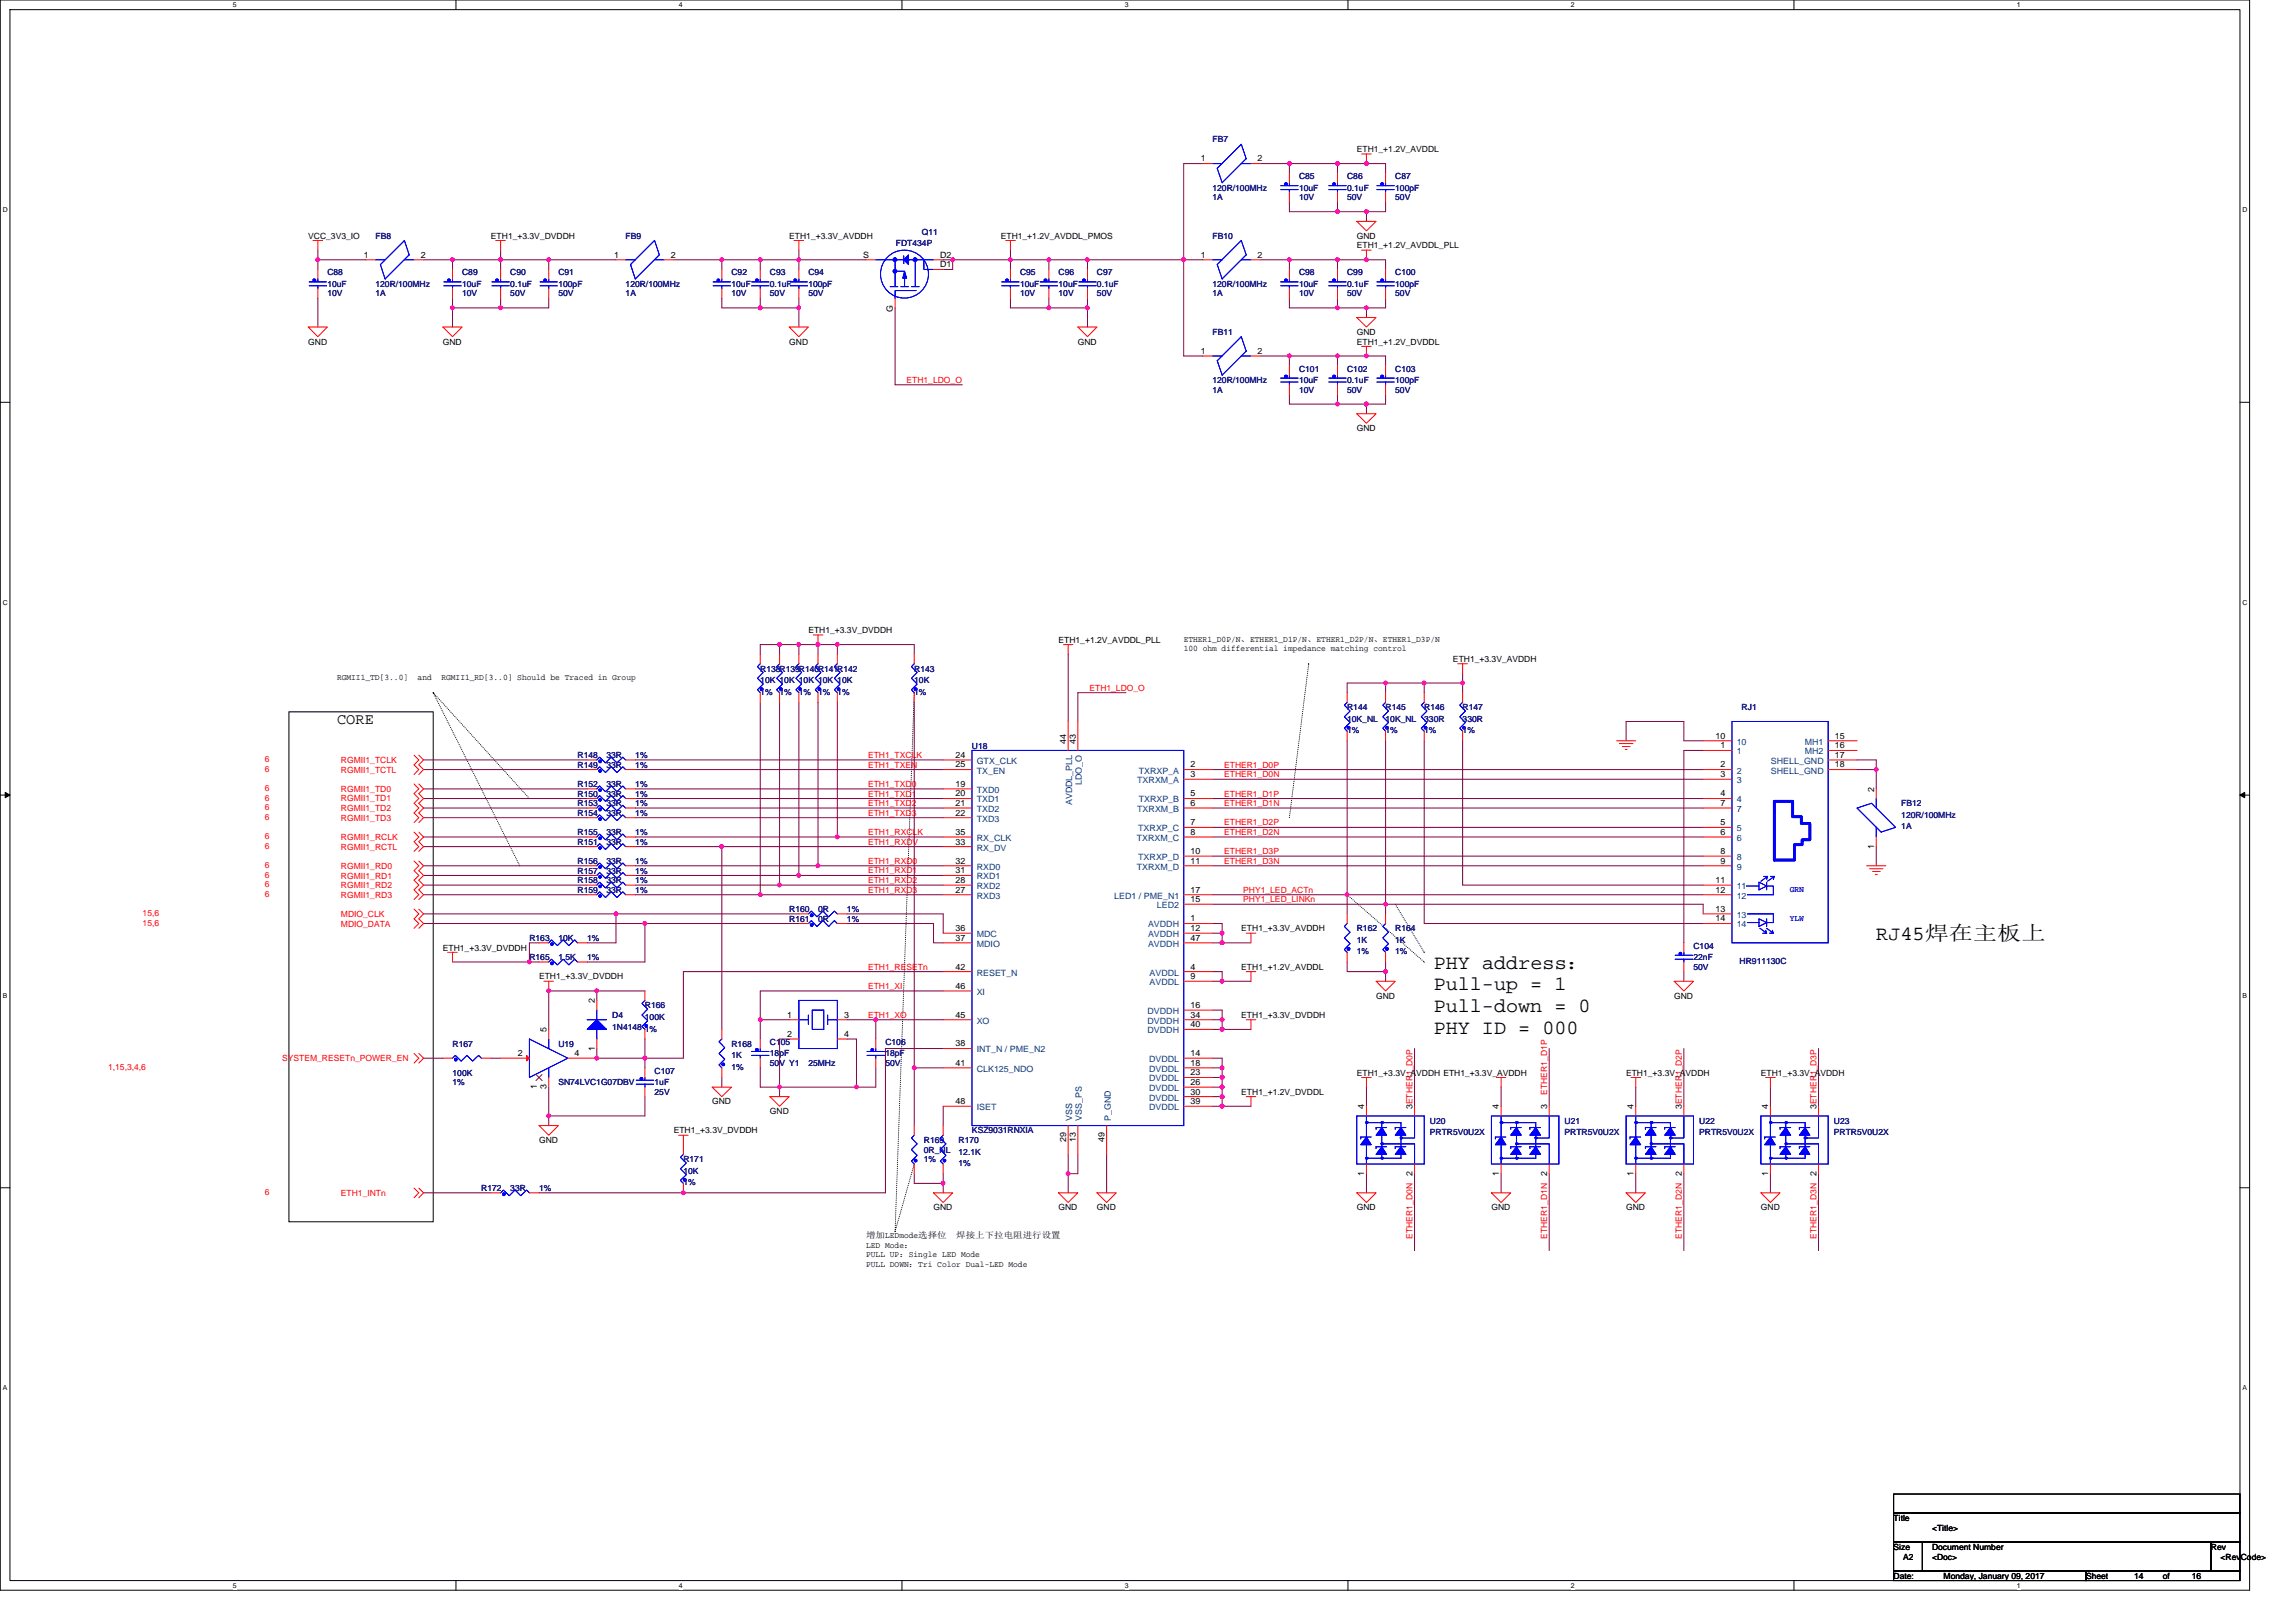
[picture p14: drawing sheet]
<svg xmlns="http://www.w3.org/2000/svg" width="297mm" height="210mm" viewBox="0 0 297 210" stroke-linecap="round" stroke-linejoin="round" font-family="sans-serif">
<defs><g id="words">
<g font-size="2.6">
<text x="185.5" y="125.3">PHY address：</text>
<text x="242.7" y="121.6">RJ45焊在主板上</text>
<text x="185.5" y="128.1">Pull-up = 1</text>
<text x="185.5" y="130.9">Pull-down = 0</text>
<text x="185.5" y="133.8">PHY ID = 000</text>
</g>
<text font-size="2" x="43.6" y="93.7">CORE</text>
<g font-size="1.1">
<text x="155.4" y="20.9">1</text>
<text x="162.7" y="20.9">2</text>
<text x="175.5" y="19.7">ETH1_+1.2V_AVDDL</text>
<text x="39.9" y="30.9">VCC_3V3_IO</text>
<text x="47.1" y="33.3">1</text>
<text x="54.4" y="33.3">2</text>
<text x="63.5" y="30.9">ETH1_+3.3V_DVDDH</text>
<text x="79.4" y="33.3">1</text>
<text x="86.8" y="33.3">2</text>
<text x="102.1" y="30.9">ETH1_+3.3V_AVDDH</text>
<text x="111.7" y="33.3">S</text>
<text x="121.6" y="33.3">D2</text>
<text x="121.6" y="34.6">D1</text>
<text x="129.5" y="30.9">ETH1_+1.2V_AVDDL_PMOS</text>
<text x="155.4" y="33.3">1</text>
<text x="162.7" y="33.3">2</text>
<text x="175.5" y="32.1">ETH1_+1.2V_AVDDL_PLL</text>
<text x="175.5" y="30.9">GND</text>
<text x="115.5" y="40.3" transform="rotate(-90 115.5 40.3)">G</text>
<text x="39.9" y="44.6">GND</text>
<text x="57.3" y="44.6">GND</text>
<text x="102.1" y="44.6">GND</text>
<text x="139.4" y="44.6">GND</text>
<text x="155.4" y="45.8">1</text>
<text x="162.7" y="45.8">2</text>
<text x="175.5" y="44.6">ETH1_+1.2V_DVDDL</text>
<text x="175.5" y="43.3">GND</text>
<text x="175.5" y="55.8">GND</text>
<text x="104.6" y="81.9">ETH1_+3.3V_DVDDH</text>
<text x="136.9" y="83.2">ETH1_+1.2V_AVDDL_PLL</text>
<text x="153.1" y="83.1">ETHER1_D0P/N、ETHER1_D1P/N、ETHER1_D2P/N、ETHER1_D3P/N</text>
<text x="43.6" y="88">RGMII1_TD[3..0]</text>
<text x="54" y="88">and</text>
<text x="57.1" y="88">RGMII1_RD[3..0] Should be Traced in Group</text>
<text x="153.1" y="84.3">100 ohm differential impedance matching control</text>
<text x="188" y="85.7">ETH1_+3.3V_AVDDH</text>
<text x="221.9" y="95.6">10</text>
<text x="237.4" y="95.6">15</text>
<text x="123.6" y="101.8">19</text>
<text x="123.6" y="98">24</text>
<text x="123.6" y="99.3">25</text>
<text x="137.9" y="96.2" transform="rotate(-90 137.9 96.2)">44</text>
<text x="139.2" y="96.2" transform="rotate(-90 139.2 96.2)">43</text>
<text x="154" y="99.3">2</text>
<text x="154" y="100.5">3</text>
<text x="222.6" y="96.8">1</text>
<text x="222.6" y="99.3">2</text>
<text x="222.6" y="100.5">3</text>
<text x="237.4" y="96.8">16</text>
<text x="237.4" y="98">17</text>
<text x="237.4" y="99.3">18</text>
<text x="123.6" y="103">20</text>
<text x="123.6" y="104.3">21</text>
<text x="123.6" y="105.5">22</text>
<text x="154" y="103">5</text>
<text x="154" y="106.8">7</text>
<text x="154" y="104.3">6</text>
<text x="222.6" y="103">4</text>
<text x="222.6" y="106.8">5</text>
<text x="222.6" y="104.3">7</text>
<text x="242.5" y="102.4" transform="rotate(-90 242.5 102.4)">2</text>
<text x="123.6" y="113">31</text>
<text x="123.6" y="111.7">32</text>
<text x="123.6" y="109.3">33</text>
<text x="123.6" y="108">35</text>
<text x="154" y="108">8</text>
<text x="154" y="111.7">11</text>
<text x="154" y="110.5">10</text>
<text x="222.6" y="108">6</text>
<text x="222.6" y="110.5">8</text>
<text x="222.6" y="111.7">9</text>
<text x="242.5" y="109.8" transform="rotate(-90 242.5 109.8)">1</text>
<text x="123.6" y="115.5">27</text>
<text x="123.6" y="114.2">28</text>
<text x="154" y="116.7">15</text>
<text x="154" y="119.2">1</text>
<text x="154" y="115.5">17</text>
<text x="221.9" y="114.2">11</text>
<text x="221.9" y="115.5">12</text>
<text x="221.9" y="118">13</text>
<text x="221.9" y="119.2">14</text>
<text x="57.3" y="123">ETH1_+3.3V_DVDDH</text>
<text x="123.6" y="120.5">36</text>
<text x="123.6" y="121.7">37</text>
<text x="123.6" y="125.4">42</text>
<text x="154" y="125.4">4</text>
<text x="154" y="121.7">47</text>
<text x="154" y="120.5">12</text>
<text x="160.6" y="120.5">ETH1_+3.3V_AVDDH</text>
<text x="160.6" y="125.5">ETH1_+1.2V_AVDDL</text>
<text x="69.7" y="126.7">ETH1_+3.3V_DVDDH</text>
<text x="76.9" y="129.8" transform="rotate(-90 76.9 129.8)">2</text>
<text x="101.9" y="131.7">1</text>
<text x="109.2" y="131.7">3</text>
<text x="123.6" y="131.7">45</text>
<text x="123.6" y="127.9">46</text>
<text x="154" y="130.4">16</text>
<text x="154" y="131.7">34</text>
<text x="154" y="126.7">9</text>
<text x="160.6" y="131.7">ETH1_+3.3V_DVDDH</text>
<text x="178" y="129.2">GND</text>
<text x="216.6" y="129.2">GND</text>
<text x="67" y="136.6">2</text>
<text x="70.7" y="133.6" transform="rotate(-90 70.7 133.6)">5</text>
<text x="74.3" y="136.6">4</text>
<text x="76.9" y="135.9" transform="rotate(-90 76.9 135.9)">1</text>
<text x="101.9" y="134.2">2</text>
<text x="109.2" y="134.2">4</text>
<text x="123.6" y="135.4">38</text>
<text x="123.6" y="137.9">41</text>
<text x="154" y="132.9">40</text>
<text x="154" y="136.6">14</text>
<text x="154" y="137.9">18</text>
<text x="69.5" y="140.9" transform="rotate(-90 69.5 140.9)">1</text>
<text x="70.7" y="140.9" transform="rotate(-90 70.7 140.9)">3</text>
<text x="92.1" y="142.9">GND</text>
<text x="123.6" y="142.9">48</text>
<text x="154" y="139.1">23</text>
<text x="154" y="140.4">26</text>
<text x="154" y="141.6">30</text>
<text x="154" y="142.9">39</text>
<text x="160.6" y="141.7">ETH1_+1.2V_DVDDL</text>
<text x="175.5" y="139.2">ETH1_+3.3V_AVDDH ETH1_+3.3V_AVDDH</text>
<text x="176.5" y="143.5" transform="rotate(-90 176.5 143.5)">4</text>
<text x="182.7" y="143.5" transform="rotate(-90 182.7 143.5)">3ETHER1_D0P</text>
<text x="193.9" y="143.5" transform="rotate(-90 193.9 143.5)">4</text>
<text x="200.1" y="143.5" transform="rotate(-90 200.1 143.5)">3</text>
<text x="210.4" y="139.2">ETH1_+3.3V_AVDDH</text>
<text x="211.3" y="143.5" transform="rotate(-90 211.3 143.5)">4</text>
<text x="217.6" y="143.5" transform="rotate(-90 217.6 143.5)">3ETHER1_D2P</text>
<text x="227.8" y="139.2">ETH1_+3.3V_AVDDH</text>
<text x="228.8" y="143.5" transform="rotate(-90 228.8 143.5)">4</text>
<text x="235" y="143.5" transform="rotate(-90 235 143.5)">3ETHER1_D3P</text>
<text x="69.7" y="147.9">GND</text>
<text x="87.2" y="146.6">ETH1_+3.3V_DVDDH</text>
<text x="99.6" y="144.1">GND</text>
<text x="137.9" y="147.8" transform="rotate(-90 137.9 147.8)">29</text>
<text x="139.2" y="147.8" transform="rotate(-90 139.2 147.8)">13</text>
<text x="142.9" y="147.8" transform="rotate(-90 142.9 147.8)">49</text>
<text x="176.5" y="152.1" transform="rotate(-90 176.5 152.1)">1</text>
<text x="182.7" y="152.1" transform="rotate(-90 182.7 152.1)">2</text>
<text x="193.9" y="152.1" transform="rotate(-90 193.9 152.1)">1</text>
<text x="200.1" y="152.1" transform="rotate(-90 200.1 152.1)">2</text>
<text x="211.3" y="152.1" transform="rotate(-90 211.3 152.1)">1</text>
<text x="217.6" y="152.1" transform="rotate(-90 217.6 152.1)">2</text>
<text x="228.8" y="152.1" transform="rotate(-90 228.8 152.1)">1</text>
<text x="235" y="152.1" transform="rotate(-90 235 152.1)">2</text>
<text x="112.1" y="160.2">增加LEDmode选择位</text>
<text x="112.1" y="161.5">LED Mode：</text>
<text x="120.8" y="156.6">GND</text>
<text x="123.7" y="160.2">焊接上下拉电阻进行设置</text>
<text x="136.9" y="156.6">GND</text>
<text x="141.9" y="156.6">GND</text>
<text x="175.5" y="156.6">GND</text>
<text x="193" y="156.6">GND</text>
<text x="210.4" y="156.6">GND</text>
<text x="227.8" y="156.6">GND</text>
<text x="112.1" y="162.7">PULL UP：Single LED Mode</text>
<text x="112.1" y="163.9">PULL DOWN：Tri Color Dual-LED Mode</text>
<text x="245" y="196.8">Title</text>
<text x="245" y="200.5">Size</text>
<text x="246.2" y="201.8">A2</text>
<text x="250" y="200.5">Document Number</text>
<text x="250" y="201.8">&lt;Doc&gt;</text>
<text x="250" y="198">&lt;Title&gt;</text>
<text x="286" y="200.5">Rev</text>
<text x="287.3" y="201.8">&lt;RevCode&gt;</text>
<text x="245" y="204.3">Date:</text>
<text x="251.5" y="204.3">Monday, January 09, 2017</text>
<text x="269.9" y="204.3">Sheet</text>
<text x="276.1" y="204.3">14</text>
<text x="279.8" y="204.3">of</text>
<text x="283.6" y="204.3">16</text>
</g>
<g font-size="1.1" fill="#000080">
<text x="156.9" y="18.4">FB7</text>
<text x="168.1" y="23.2">C85</text>
<text x="174.3" y="23.2">C86</text>
<text x="180.5" y="23.2">C87</text>
<text x="156.9" y="24.7">120R/100MHz</text>
<text x="156.9" y="25.9">1A</text>
<text x="168.1" y="24.7">10uF</text>
<text x="168.1" y="25.9">10V</text>
<text x="174.3" y="24.7">0.1uF</text>
<text x="174.3" y="25.9">50V</text>
<text x="180.5" y="24.7">100pF</text>
<text x="180.5" y="25.9">50V</text>
<text x="42.4" y="35.6">C88</text>
<text x="48.6" y="30.9">FB8</text>
<text x="59.8" y="35.6">C89</text>
<text x="66" y="35.6">C90</text>
<text x="72.2" y="35.6">C91</text>
<text x="80.9" y="30.9">FB9</text>
<text x="94.6" y="35.6">C92</text>
<text x="99.6" y="35.6">C93</text>
<text x="104.6" y="35.6">C94</text>
<text x="115.9" y="31.9">FDT434P</text>
<text x="119.3" y="30.4">Q11</text>
<text x="132" y="35.6">C95</text>
<text x="136.9" y="35.6">C96</text>
<text x="141.9" y="35.6">C97</text>
<text x="156.9" y="30.9">FB10</text>
<text x="168.1" y="35.6">C98</text>
<text x="174.3" y="35.6">C99</text>
<text x="180.5" y="35.6">C100</text>
<text x="42.4" y="37.1">10uF</text>
<text x="42.4" y="38.4">10V</text>
<text x="48.6" y="37.1">120R/100MHz</text>
<text x="48.6" y="38.4">1A</text>
<text x="59.8" y="37.1">10uF</text>
<text x="59.8" y="38.4">10V</text>
<text x="66" y="37.1">0.1uF</text>
<text x="66" y="38.4">50V</text>
<text x="72.2" y="37.1">100pF</text>
<text x="72.2" y="38.4">50V</text>
<text x="80.9" y="37.1">120R/100MHz</text>
<text x="80.9" y="38.4">1A</text>
<text x="94.6" y="37.1">10uF</text>
<text x="94.6" y="38.4">10V</text>
<text x="99.6" y="37.1">0.1uF</text>
<text x="99.6" y="38.4">50V</text>
<text x="104.6" y="37.1">100pF</text>
<text x="104.6" y="38.4">50V</text>
<text x="132" y="37.1">10uF</text>
<text x="132" y="38.4">10V</text>
<text x="136.9" y="37.1">10uF</text>
<text x="136.9" y="38.4">10V</text>
<text x="141.9" y="37.1">0.1uF</text>
<text x="141.9" y="38.4">50V</text>
<text x="156.9" y="37.1">120R/100MHz</text>
<text x="156.9" y="38.4">1A</text>
<text x="168.1" y="37.1">10uF</text>
<text x="168.1" y="38.4">10V</text>
<text x="174.3" y="37.1">0.1uF</text>
<text x="174.3" y="38.4">50V</text>
<text x="180.5" y="37.1">100pF</text>
<text x="180.5" y="38.4">50V</text>
<text x="156.9" y="43.3">FB11</text>
<text x="156.9" y="49.6">120R/100MHz</text>
<text x="156.9" y="50.8">1A</text>
<text x="168.1" y="48.1">C101</text>
<text x="168.1" y="49.6">10uF</text>
<text x="168.1" y="50.8">10V</text>
<text x="174.3" y="48.1">C102</text>
<text x="174.3" y="49.6">0.1uF</text>
<text x="174.3" y="50.8">50V</text>
<text x="180.5" y="48.1">C103</text>
<text x="180.5" y="49.6">100pF</text>
<text x="180.5" y="50.8">50V</text>
<text x="98.4" y="86.9">R138R139R140R141R142</text>
<text x="98.4" y="88.4">10K 10K 10K 10K 10K</text>
<text x="98.4" y="89.9">1%</text>
<text x="100.9" y="89.9">1%</text>
<text x="103.4" y="89.9">1%</text>
<text x="105.8" y="89.9">1%</text>
<text x="108.3" y="89.9">1%</text>
<text x="118.3" y="86.9">R143</text>
<text x="118.3" y="88.4">10K</text>
<text x="118.3" y="89.9">1%</text>
<text x="174.3" y="91.9">R144</text>
<text x="174.3" y="93.4">10K_NL</text>
<text x="174.3" y="94.9">1%</text>
<text x="179.3" y="91.9">R145</text>
<text x="179.3" y="93.4">10K_NL</text>
<text x="179.3" y="94.9">1%</text>
<text x="184.3" y="91.9">R146</text>
<text x="184.3" y="93.4">330R</text>
<text x="184.3" y="94.9">1%</text>
<text x="189.2" y="91.9">R147</text>
<text x="189.2" y="93.4">330R</text>
<text x="189.2" y="94.9">1%</text>
<text x="225.3" y="91.9">RJ1</text>
<text x="74.7" y="101.8">R152</text>
<text x="74.7" y="98.1">R148</text>
<text x="74.7" y="99.3">R149</text>
<text x="78.5" y="101.8">33R</text>
<text x="78.5" y="98.1">33R</text>
<text x="78.5" y="99.3">33R</text>
<text x="82.2" y="101.8">1%</text>
<text x="82.2" y="98.1">1%</text>
<text x="82.2" y="99.3">1%</text>
<text x="125.7" y="96.9">U18</text>
<text x="74.7" y="105.6">R154</text>
<text x="74.7" y="103.1">R150</text>
<text x="74.7" y="104.3">R153</text>
<text x="78.5" y="105.6">33R</text>
<text x="78.5" y="103.1">33R</text>
<text x="78.5" y="104.3">33R</text>
<text x="82.2" y="105.6">1%</text>
<text x="82.2" y="103.1">1%</text>
<text x="82.2" y="104.3">1%</text>
<text x="246" y="104.3">FB12</text>
<text x="246" y="105.8">120R/100MHz</text>
<text x="246" y="107.3">1A</text>
<text x="74.7" y="113">R157</text>
<text x="74.7" y="108.1">R155</text>
<text x="74.7" y="111.8">R156</text>
<text x="74.7" y="109.3">R151</text>
<text x="78.5" y="113">33R</text>
<text x="78.5" y="108.1">33R</text>
<text x="78.5" y="111.8">33R</text>
<text x="78.5" y="109.3">33R</text>
<text x="82.2" y="113">1%</text>
<text x="82.2" y="108.1">1%</text>
<text x="82.2" y="111.8">1%</text>
<text x="82.2" y="109.3">1%</text>
<text x="74.7" y="115.5">R159</text>
<text x="74.7" y="114.3">R158</text>
<text x="78.5" y="115.5">33R</text>
<text x="78.5" y="114.3">33R</text>
<text x="82.2" y="115.5">1%</text>
<text x="82.2" y="114.3">1%</text>
<text x="102.1" y="118">R160</text>
<text x="102.1" y="119.3">R161</text>
<text x="105.8" y="118">0R</text>
<text x="105.8" y="119.3">0R</text>
<text x="109.6" y="118">1%</text>
<text x="109.6" y="119.3">1%</text>
<text x="68.5" y="121.8">R163</text>
<text x="68.5" y="124.2">R165</text>
<text x="72.2" y="121.8">10K</text>
<text x="72.2" y="124.2">1.5K</text>
<text x="76" y="121.8">1%</text>
<text x="76" y="124.2">1%</text>
<text x="175.5" y="120.5">R162</text>
<text x="175.5" y="122">1K</text>
<text x="175.5" y="123.5">1%</text>
<text x="180.5" y="120.5">R164</text>
<text x="180.5" y="122">1K</text>
<text x="180.5" y="123.5">1%</text>
<text x="219.1" y="122.7">C104</text>
<text x="219.1" y="124.2">22nF</text>
<text x="219.1" y="125.5">50V</text>
<text x="225.1" y="124.7">HR911130C</text>
<text x="79.2" y="131.7">D4</text>
<text x="83.4" y="130.5">R166</text>
<text x="83.4" y="132">100K</text>
<text x="58.5" y="135.4">R167</text>
<text x="72.2" y="135.4">U19</text>
<text x="79.2" y="133.2">1N4148</text>
<text x="83.4" y="133.5">1%</text>
<text x="94.6" y="135.4">R168</text>
<text x="94.6" y="136.9">1K</text>
<text x="99.6" y="135.2">C105</text>
<text x="99.6" y="136.7">18pF</text>
<text x="99.6" y="137.9">50V Y1</text>
<text x="104.6" y="137.9">25MHz</text>
<text x="114.6" y="135.2">C106</text>
<text x="114.6" y="136.7">18pF</text>
<text x="114.6" y="137.9">50V</text>
<text x="58.5" y="139.2">100K</text>
<text x="58.5" y="140.4">1%</text>
<text x="72.2" y="140.4">SN74LVC1G07DBV</text>
<text x="84.7" y="138.9">C107</text>
<text x="84.7" y="140.4">1uF</text>
<text x="84.7" y="141.7">25V</text>
<text x="94.6" y="138.4">1%</text>
<text x="119.5" y="147.9">R169</text>
<text x="119.5" y="149.1">0R_NL</text>
<text x="124" y="147.9">R170</text>
<text x="124" y="149.4">12.1K</text>
<text x="125.7" y="146.6">KSZ9031RNXIA</text>
<text x="185" y="145.4">U20</text>
<text x="185" y="146.9">PRTR5V0U2X</text>
<text x="202.4" y="145.4">U21</text>
<text x="202.4" y="146.9">PRTR5V0U2X</text>
<text x="219.8" y="145.4">U22</text>
<text x="219.8" y="146.9">PRTR5V0U2X</text>
<text x="237.3" y="145.4">U23</text>
<text x="237.3" y="146.9">PRTR5V0U2X</text>
<text x="62.3" y="154.1">R172</text>
<text x="66" y="154.1">33R</text>
<text x="69.7" y="154.1">1%</text>
<text x="88.4" y="150.4">R171</text>
<text x="88.4" y="151.9">10K</text>
<text x="88.4" y="153.4">1%</text>
<text x="119.5" y="150.4">1%</text>
<text x="124" y="150.9">1%</text>
</g>
<g font-size="1.1" fill="#f00">
<text x="117.3" y="49.5">ETH1_LDO_O</text>
<text x="140.9" y="89.4">ETH1_LDO_O</text>
<text x="34.3" y="98.6">6</text>
<text x="34.3" y="99.8">6</text>
<text x="44.1" y="98.7">RGMII1_TCLK</text>
<text x="44.1" y="100">RGMII1_TCTL</text>
<text x="112.3" y="101.8">ETH1_TXD0</text>
<text x="112.3" y="99.3">ETH1_TXEN</text>
<text x="112.3" y="98.1">ETH1_TXCLK</text>
<text x="158.4" y="100.6">ETHER1_D0N</text>
<text x="158.4" y="99.3">ETHER1_D0P</text>
<text x="34.3" y="103.6">6</text>
<text x="34.3" y="102.3">6</text>
<text x="34.3" y="106.1">6</text>
<text x="34.3" y="104.8">6</text>
<text x="44.1" y="103.7">RGMII1_TD1</text>
<text x="44.1" y="102.4">RGMII1_TD0</text>
<text x="44.1" y="106.2">RGMII1_TD3</text>
<text x="44.1" y="104.9">RGMII1_TD2</text>
<text x="112.3" y="103.1">ETH1_TXD1</text>
<text x="112.3" y="105.5">ETH1_TXD3</text>
<text x="112.3" y="104.3">ETH1_TXD2</text>
<text x="158.4" y="106.8">ETHER1_D2P</text>
<text x="158.4" y="103.1">ETHER1_D1P</text>
<text x="158.4" y="104.3">ETHER1_D1N</text>
<text x="34.3" y="109.8">6</text>
<text x="34.3" y="108.6">6</text>
<text x="34.3" y="113.5">6</text>
<text x="34.3" y="112.3">6</text>
<text x="44.1" y="109.9">RGMII1_RCTL</text>
<text x="44.1" y="108.7">RGMII1_RCLK</text>
<text x="44.1" y="113.7">RGMII1_RD1</text>
<text x="44.1" y="112.4">RGMII1_RD0</text>
<text x="112.3" y="109.3">ETH1_RXDV</text>
<text x="112.3" y="108">ETH1_RXCLK</text>
<text x="112.3" y="111.8">ETH1_RXD0</text>
<text x="112.3" y="113">ETH1_RXD1</text>
<text x="158.4" y="110.5">ETHER1_D3P</text>
<text x="158.4" y="108">ETHER1_D2N</text>
<text x="158.4" y="111.8">ETHER1_D3N</text>
<text x="18.5" y="118.5">15,6</text>
<text x="18.5" y="119.8">15,6</text>
<text x="34.3" y="114.8">6</text>
<text x="34.3" y="116">6</text>
<text x="44.1" y="114.9">RGMII1_RD2</text>
<text x="44.1" y="116.1">RGMII1_RD3</text>
<text x="44.1" y="118.6">MDIO_CLK</text>
<text x="44.1" y="119.9">MDIO_DATA</text>
<text x="112.3" y="115.5">ETH1_RXD3</text>
<text x="112.3" y="114.3">ETH1_RXD2</text>
<text x="160.8" y="115.5">PHY1_LED_ACTn</text>
<text x="160.8" y="116.7">PHY1_LED_LINKn</text>
<text x="112.3" y="125.5">ETH1_RESETn</text>
<text x="112.3" y="131.7">ETH1_XO</text>
<text x="112.3" y="128">ETH1_XI</text>
<text x="36.5" y="137.3">SYSTEM_RESETn_POWER_EN</text>
<text x="14" y="138.4">1,15,3,4,6</text>
<text x="200.2" y="141.6" transform="rotate(-90 200.2 141.6)">ETHER1_D1P</text>
<text x="34.3" y="154.6">6</text>
<text x="44.1" y="154.7">ETH1_INTn</text>
<text x="182.7" y="160.3" transform="rotate(-90 182.7 160.3)">ETHER1_D0N</text>
<text x="200.2" y="160.3" transform="rotate(-90 200.2 160.3)">ETHER1_D1N</text>
<text x="217.6" y="160.3" transform="rotate(-90 217.6 160.3)">ETHER1_D2N</text>
<text x="235" y="160.3" transform="rotate(-90 235 160.3)">ETHER1_D3N</text>
</g>
<g font-size="1.1" fill="#004080">
<text x="126.4" y="98.8">GTX_CLK</text>
<text x="126.4" y="100.1">TX_EN</text>
<text x="140" y="101.6" transform="rotate(-90 140 101.6)">LDO_O</text>
<text x="147.1" y="101.3">TXRXM_A</text>
<text x="147.3" y="100.1">TXRXP_A</text>
<text x="224.7" y="97.6">1</text>
<text x="224.7" y="100.1">2</text>
<text x="224.7" y="101.3">3</text>
<text x="224.7" y="96.4">10</text>
<text x="229.1" y="98.8">SHELL_GND</text>
<text x="229.1" y="100.1">SHELL_GND</text>
<text x="233.5" y="96.4">MH1</text>
<text x="233.5" y="97.6">MH2</text>
<text x="126.4" y="102.6">TXD0</text>
<text x="126.4" y="103.8">TXD1</text>
<text x="126.4" y="105.1">TXD2</text>
<text x="126.4" y="106.3">TXD3</text>
<text x="138.7" y="104.2" transform="rotate(-90 138.7 104.2)">AVDDL_PLL</text>
<text x="147.1" y="105.1">TXRXM_B</text>
<text x="147.3" y="107.5">TXRXP_C</text>
<text x="147.3" y="103.8">TXRXP_B</text>
<text x="224.7" y="103.8">4</text>
<text x="224.7" y="107.5">5</text>
<text x="224.7" y="105.1">7</text>
<text x="126.4" y="113.8">RXD1</text>
<text x="126.4" y="112.5">RXD0</text>
<text x="126.4" y="110">RX_DV</text>
<text x="126.4" y="108.8">RX_CLK</text>
<text x="147.1" y="108.8">TXRXM_C</text>
<text x="147.1" y="112.5">TXRXM_D</text>
<text x="147.3" y="111.3">TXRXP_D</text>
<text x="224.7" y="108.8">6</text>
<text x="224.7" y="111.3">8</text>
<text x="224.7" y="112.5">9</text>
<text x="126.4" y="116.3">RXD3</text>
<text x="126.4" y="115">RXD2</text>
<text x="144.1" y="116.3">LED1 / PME_N1</text>
<text x="148.5" y="120">AVDDH</text>
<text x="149.7" y="117.5">LED2</text>
<text x="224.7" y="115">11</text>
<text x="224.7" y="116.3">12</text>
<text x="224.7" y="118.7">13</text>
<text x="224.7" y="120">14</text>
<text x="126.4" y="121.2">MDC</text>
<text x="126.4" y="122.5">MDIO</text>
<text x="148.5" y="122.5">AVDDH</text>
<text x="148.5" y="121.2">AVDDH</text>
<text x="126.4" y="126.2">RESET_N</text>
<text x="126.4" y="128.7">XI</text>
<text x="148.5" y="131.2">DVDDH</text>
<text x="148.7" y="126.2">AVDDL</text>
<text x="148.7" y="127.5">AVDDL</text>
<text x="126.4" y="136.2">INT_N / PME_N2</text>
<text x="126.4" y="132.4">XO</text>
<text x="148.5" y="132.4">DVDDH</text>
<text x="148.5" y="133.7">DVDDH</text>
<text x="148.7" y="137.4">DVDDL</text>
<text x="126.4" y="138.7">CLK125_NDO</text>
<text x="126.4" y="143.6">ISET</text>
<text x="148.7" y="138.7">DVDDL</text>
<text x="148.7" y="139.9">DVDDL</text>
<text x="148.7" y="141.2">DVDDL</text>
<text x="148.7" y="142.4">DVDDL</text>
<text x="148.7" y="143.6">DVDDL</text>
<text x="138.7" y="145" transform="rotate(-90 138.7 145)">VSS</text>
<text x="140" y="145" transform="rotate(-90 140 145)">VSS_PS</text>
<text x="143.7" y="145" transform="rotate(-90 143.7 145)">P_GND</text>
</g>
<g font-size="1.1" fill="#00f">
<text x="231.5" y="119.1">YLW</text>
<text x="231.5" y="115.4">GRN</text>
</g>
<g font-size=".9">
<text x="30.1" y="1">5</text>
<text x="87.8" y="1">4</text>
<text x="145.5" y="1">3</text>
<text x="203.2" y="1">2</text>
<text x="260.9" y="1">1</text>
<text x=".4" y="27.5">D</text>
<text x="290.1" y="27.5">D</text>
<text x=".4" y="78.3">C</text>
<text x="290.1" y="78.3">C</text>
<text x=".4" y="129.1">B</text>
<text x="290.1" y="129.1">B</text>
<text x=".4" y="179.9">A</text>
<text x="290.1" y="179.9">A</text>
<text x="30.1" y="205.4">5</text>
<text x="87.8" y="205.4">4</text>
<text x="145.5" y="205.4">3</text>
<text x="203.2" y="205.4">2</text>
<text x="260.9" y="205.4">1</text>
</g>
</g></defs>
<path d="M0 0h291v205.7h-291zM1.3 1.2h288.5v203.3h-288.5z" fill="none" stroke="#000" stroke-width=".13"/>
<g fill="#fff">
<path d="M30.1 .1h.5v1h-.5z"/>
<path d="M30.1 204.6h.5v1h-.5z"/>
</g>
<path d="M59 0v1.2M59 204.5v1.2" fill="none" stroke="#000" stroke-width=".13"/>
<g fill="#fff">
<path d="M87.8 .1h.5v1h-.5z"/>
<path d="M87.8 204.6h.5v1h-.5z"/>
</g>
<path d="M116.7 0v1.2M116.7 204.5v1.2" fill="none" stroke="#000" stroke-width=".13"/>
<g fill="#fff">
<path d="M145.5 .1h.5v1h-.5z"/>
<path d="M145.5 204.6h.5v1h-.5z"/>
</g>
<path d="M174.4 0v1.2M174.4 204.5v1.2" fill="none" stroke="#000" stroke-width=".13"/>
<g fill="#fff">
<path d="M203.2 .1h.5v1h-.5z"/>
<path d="M203.2 204.6h.5v1h-.5z"/>
</g>
<path d="M232.1 0v1.2M232.1 204.5v1.2" fill="none" stroke="#000" stroke-width=".13"/>
<g fill="#fff">
<path d="M260.9 .1h.5v1h-.5z"/>
<path d="M260.9 204.6h.5v1h-.5z"/>
<path d="M.4 26.6h.6v1h-.6z"/>
<path d="M290.1 26.6h.6v1h-.6z"/>
<path d="M.4 77.4h.6v1h-.6z"/>
<path d="M290.1 77.4h.6v1h-.6z"/>
</g>
<path d="M0 52h1.3M289.8 52h1.2" fill="none" stroke="#000" stroke-width=".13"/>
<g fill="#fff">
<path d="M.4 128.3h.5v1h-.5z"/>
<path d="M290.1 128.3h.6v1h-.6z"/>
</g>
<path d="M0 102.9h1.3M289.8 102.9h1.2" fill="none" stroke="#000" stroke-width=".13"/>
<path d="M.7 102.5l.6 .4-.6 .3zM289.8 102.9l.6-.4v.7z" fill="#000" stroke="#000" stroke-width=".13"/>
<g fill="#fff">
<path d="M.4 179.1h.5v1h-.5z"/>
<path d="M290.1 179.1h.6v1h-.6z"/>
</g>
<g fill="none" stroke="#000" stroke-width=".13">
<path d="M37.4 92.1h18.6v66h-18.6zM56 89.6h.1M56 89.6l12.5 13.7M56 89.6l11.2 22.4M118.3 89.6h.1M118.3 89.6l-2.5 69.7 2.5-8.7M169.3 85.9h.1M169.3 85.9l-2.5 19.9M174.3 115.8l10 8.7M180.5 117l3.8 6.2M184.3 123.2h.1M184.3 124.5h.1"/>
<path d="M0 153.7h1.3M118.3 150.6h.1M289.8 153.7h1.2M245 199.5h3.7v3.7h-3.7zM245 193.3h44.8v2.5h-44.8zM245 195.8h44.8v3.7h-44.8zM248.7 199.5h37.3v3.7h-37.3zM286 199.5h3.8v3.7h-3.8zM245 203.2h24.9v1.3h-24.9zM269.9 203.2h19.9v1.3h-19.9z"/>
</g>
<g fill="none" stroke="#800040" stroke-width=".13">
<path d="M41.1 33.6v1.3M41.1 33.6h6.2M41.1 38.6v3.7M41.1 32.4v1.2M54.8 33.6h3.7M58.5 39.8v2.5M58.5 33.6v1.3M58.5 33.6h6.3M58.5 39.8h6.3M58.5 38.6v1.2M64.8 33.6v1.3M64.8 32.4v1.2"/>
<path d="M64.8 33.6h6.2M64.8 38.6v1.2M71 33.6v1.3M71 38.6v1.2h-6.2M71 33.6h8.7M87.2 33.6h6.2M93.4 38.6v1.2h5M93.4 33.6v1.3M93.4 33.6h5M98.4 38.6v1.2M98.4 33.6v1.3M98.4 39.8h5"/>
<path d="M98.4 33.6h5M103.4 39.8v2.5M103.4 33.6v1.3M103.4 32.4v1.2M103.4 38.6v1.2M103.4 33.6h8.7M115.8 39.8v10h8.7M122 33.6h1.3M123.3 33.6h7.4M123.3 33.6v1.3h-1.3M130.7 32.4v1.2M130.7 38.6v1.2h5"/>
<path d="M130.7 33.6v1.3M130.7 33.6h5M135.7 33.6v1.3M135.7 38.6v1.2M135.7 33.6h5M135.7 39.8h5M140.7 38.6v1.2M140.7 33.6h12.4M140.7 33.6v1.3M140.7 39.8v2.5M153.1 33.6v12.5h2.5M153.1 33.6h2.5"/>
<path d="M155.6 21.2h-2.5v12.4M163.1 21.2h3.7v1.2M163.1 33.6h3.7M166.8 33.6h6.2M166.8 26.1v1.3h6.2M166.8 33.6v1.3M166.8 38.6v1.2h6.2M166.8 21.2h6.2M173 26.1v1.3M173 27.4h3.8M173 21.2h6.3v1.2M173 21.2v1.2"/>
<path d="M173 33.6h6.3v1.3M173 39.8h3.8M173 33.6v1.3M173 38.6v1.2M176.8 27.4v1.2M176.8 39.8v1.3M179.3 26.1v1.3h-2.5M179.3 38.6v1.2h-2.5M163.1 46.1h3.7v1.2M166.8 51v1.3h6.2M166.8 46.1h6.2M173 52.3h3.8"/>
<path d="M173 46.1h6.3v1.2M173 46.1v1.2M173 51v1.3M176.8 52.3v1.2M179.3 51v1.3h-2.5M54.8 98.3h21.2M54.8 99.6h21.2M82.2 99.6h39.8M82.2 98.3h39.8M98.4 90.9v24.9M100.9 90.9v23.6M100.9 83.4h-2.5v1.2"/>
<path d="M100.9 83.4v1.2M100.9 83.4h2.5v1.2M103.4 83.4h2.4M103.4 90.9v22.4M105.8 90.9v21.1M105.8 83.4h2.5v1.2M105.8 83.4v1.2M108.3 90.9v17.4M108.3 83.4h10v1.2M118.3 90.9v47.3M138.2 84.6v8.7M145.7 89.6h-6.3v3.7"/>
<path d="M156.9 99.6h63.4M174.3 95.8v20M179.3 88.4h-5v1.2M179.3 95.8v21.2M179.3 88.4v1.2M179.3 88.4h5M184.3 88.4h4.9M184.3 88.4v1.2M184.3 95.8v23.7h36M189.2 88.4v1.2M189.2 95.8v18.7h31.1M189.2 87.1v1.3"/>
<path d="M210.4 95.8v-2.5h7.4v2.5h2.5M220.3 97.1h-2.5v24.9M240.3 99.6h2.4M240.3 98.3h2.4v1.3M242.7 99.6v2.5M54.8 109.5h21.2M54.8 108.3h21.2M54.8 102.1h21.2M54.8 103.3h21.2M54.8 115.8h21.2M54.8 105.8h21.2M54.8 104.5h21.2"/>
<path d="M54.8 114.5h21.2M54.8 112h21.2M54.8 113.3h21.2M54.8 118.2h24.9M54.8 119.5h28.6M79.7 118.2h23.7M79.7 118.2v3.8h-3.7M82.2 114.5h18.7M82.2 112h23.6M82.2 115.8h16.2M82.2 113.3h21.2M82.2 108.3h26.1"/>
<path d="M82.2 109.5h11.2M82.2 102.1h39.8M82.2 103.3h39.8M82.2 105.8h39.8M82.2 104.5h39.8M83.4 119.5h20M83.4 119.5v5h-7.4M93.4 109.5h28.6M93.4 109.5v23.7M98.4 115.8h23.6M100.9 114.5h21.1M103.4 113.3h18.6"/>
<path d="M105.8 112h16.2M108.3 108.3h13.7M109.6 119.5h11.2v2.5h1.2M109.6 118.2h12.4v2.5M156.9 117h22.4M156.9 110.8h63.4M156.9 107h63.4M156.9 108.3h63.4M156.9 112h63.4M156.9 100.8h63.4M156.9 103.3h63.4M156.9 104.5h63.4"/>
<path d="M156.9 115.8h17.4M156.9 119.5h1.2v1.2M174.3 115.8h46M174.3 115.8v2.4M179.3 117v1.2M179.3 117h41v1.2M242.7 109.5v2.5M54.8 136.9h2.5M58.5 124.5h10M63.5 136.9h1.3M68.5 124.5h1.2M69.7 122h-1.2v2.5"/>
<path d="M77.2 128.2h6.2M77.2 129.4v-1.2h-6.2v5M77.2 135.7v1.2h6.2M83.4 136.9v1.3M83.4 134.4v2.5M93.4 139.4v1.3M98.4 131.9v2.5M98.4 131.9h3.7M98.4 138.2v2.5h12.4M102.1 134.4h-1.2v7.5M109.6 131.9h3.7M109.6 134.4h1.2v6.3"/>
<path d="M113.3 131.9h8.7M113.3 131.9v2.5M113.3 138.2v2.5h-2.5M118.3 138.2h3.7M118.3 138.2v7.4M122 125.7h-33.6v11.2h-5M122 135.7h-7.4v18.6h-44.9M122 128.2h-23.6v3.7M156.9 136.9h1.2v1.3M156.9 139.4h1.2M156.9 138.2h1.2M156.9 130.7h1.2v1.2"/>
<path d="M156.9 125.7h1.2v1.3M156.9 133.2h1.2M156.9 127h1.2M156.9 131.9h1.2M156.9 120.7h1.2M156.9 122h1.2M158.1 122h3.7M158.1 127h3.7M158.1 133.2h3.7M158.1 139.4v1.3M158.1 138.2v1.2M158.1 131.9v1.3"/>
<path d="M158.1 120.7v1.3M174.3 124.5v1.2h5M179.3 125.7v1.3M179.3 124.5v1.2M183 135.7v7.4M200.4 135.7v7.4M217.8 135.7v7.4M217.8 125.7v1.3M235.3 135.7v7.4M54.8 154.3h8.7M71 140.7v3.7M71 144.4v1.2"/>
<path d="M83.4 141.9v2.5h-12.4M118.3 151.8v1.3h3.7M122 143.1v2.5M122 153.1v1.2M122 151.8v1.3M138.2 149.4v2.4M138.2 151.8v2.5M139.4 149.4v2.4h-1.2M143.2 149.4v4.9M156.9 143.1h1.2M156.9 141.9h1.2M156.9 140.7h1.2"/>
<path d="M158.1 140.7v1.2M158.1 143.1h3.7M158.1 141.9v1.2M176.8 151.8v2.5M176.8 140.7v2.4M183 151.8v10M194.2 140.7v2.4M194.2 151.8v2.5M200.4 151.8v10M211.6 151.8v2.5M211.6 140.7v2.4M217.8 151.8v10"/>
<path d="M229 151.8v2.5M229 140.7v2.4M235.3 151.8v10"/>
</g>
<g fill="#f0f" stroke="#f0f" stroke-width=".13">
<circle cx="88.4" cy="154.3" r=".24"/>
<circle cx="108.3" cy="83.4" r=".24"/>
<circle cx="242.7" cy="99.6" r=".24"/>
<circle cx="98.4" cy="131.9" r=".24"/>
<circle cx="113.3" cy="131.9" r=".24"/>
<circle cx="110.8" cy="140.6" r=".23"/>
<circle cx="100.8" cy="140.6" r=".24"/>
<circle cx="93.4" cy="109.5" r=".24"/>
<circle cx="158.1" cy="122" r=".24"/>
<circle cx="108.3" cy="108.3" r=".24"/>
<circle cx="105.8" cy="112" r=".24"/>
<circle cx="98.4" cy="115.7" r=".23"/>
<circle cx="103.3" cy="113.2" r=".24"/>
<circle cx="100.8" cy="114.5" r=".24"/>
<circle cx="158.1" cy="143.1" r=".24"/>
<circle cx="158.1" cy="126.9" r=".24"/>
<circle cx="174.3" cy="115.7" r=".24"/>
<circle cx="122" cy="153.1" r=".23"/>
<circle cx="138.2" cy="151.8" r=".24"/>
<circle cx="158.1" cy="140.6" r=".24"/>
<circle cx="158.1" cy="139.4" r=".24"/>
<circle cx="158.1" cy="138.1" r=".24"/>
<circle cx="158.1" cy="141.9" r=".24"/>
<circle cx="158.1" cy="133.2" r=".24"/>
<circle cx="158.1" cy="131.9" r=".24"/>
<circle cx="158.1" cy="120.7" r=".24"/>
<circle cx="83.4" cy="119.5" r=".24"/>
<circle cx="79.7" cy="118.2" r=".24"/>
<circle cx="189.2" cy="88.4" r=".24"/>
<circle cx="184.2" cy="88.4" r=".24"/>
<circle cx="68.5" cy="124.4" r=".24"/>
<circle cx="179.3" cy="117" r=".23"/>
<circle cx="179.3" cy="88.4" r=".24"/>
<circle cx="179.3" cy="125.7" r=".24"/>
<circle cx="105.8" cy="83.4" r=".24"/>
<circle cx="103.3" cy="83.4" r=".24"/>
<circle cx="100.8" cy="83.4" r=".24"/>
<circle cx="118.3" cy="138.1" r=".24"/>
<circle cx="176.8" cy="27.4" r=".24"/>
<circle cx="176.8" cy="46" r=".24"/>
<circle cx="64.8" cy="33.6" r=".24"/>
<circle cx="58.5" cy="33.6" r=".24"/>
<circle cx="103.3" cy="33.6" r=".24"/>
<circle cx="123.2" cy="33.6" r=".24"/>
<circle cx="71" cy="33.6" r=".24"/>
<circle cx="64.8" cy="39.8" r=".24"/>
<circle cx="58.5" cy="39.8" r=".24"/>
<circle cx="41.1" cy="33.6" r=".24"/>
<circle cx="98.4" cy="39.8" r=".24"/>
<circle cx="153.1" cy="33.6" r=".24"/>
<circle cx="140.7" cy="39.8" r=".24"/>
<circle cx="103.3" cy="39.8" r=".24"/>
<circle cx="93.4" cy="33.6" r=".24"/>
<circle cx="98.4" cy="33.6" r=".24"/>
<circle cx="166.8" cy="21.2" r=".24"/>
<circle cx="176.8" cy="21.2" r=".24"/>
<circle cx="173" cy="21.2" r=".24"/>
<circle cx="173" cy="27.4" r=".24"/>
<circle cx="176.8" cy="33.6" r=".24"/>
<circle cx="173" cy="33.6" r=".24"/>
<circle cx="166.8" cy="33.6" r=".24"/>
<circle cx="166.8" cy="46" r=".24"/>
<circle cx="176.8" cy="39.8" r=".24"/>
<circle cx="176.8" cy="52.3" r=".24"/>
<circle cx="140.7" cy="33.6" r=".24"/>
<circle cx="135.7" cy="33.6" r=".24"/>
<circle cx="135.7" cy="39.8" r=".24"/>
<circle cx="130.7" cy="33.6" r=".24"/>
<circle cx="173" cy="39.8" r=".24"/>
<circle cx="77.2" cy="128.2" r=".24"/>
<circle cx="83.4" cy="136.9" r=".24"/>
<circle cx="71" cy="144.4" r=".24"/>
<circle cx="173" cy="46" r=".24"/>
<circle cx="173" cy="52.3" r=".24"/>
<circle cx="77.2" cy="136.9" r=".24"/>
<circle cx="71" cy="128.2" r=".24"/>
</g>
<g fill="none" stroke="#f00" stroke-width=".13">
<path d="M176.1 19.9h1.3M176.8 19.9v1.3M40.5 31.1h1.2M41.1 34.9v1.2M41.1 37.3v1.3M41.1 31.1v1.3M47.3 33.6h1.3M53.6 33.6h1.2M58.5 34.9v1.2M58.5 37.3v1.3M64.1 31.1h1.3M64.8 31.1v1.3"/>
<path d="M64.8 34.9v1.2M64.8 37.3v1.3M71 34.9v1.2M71 37.3v1.3M79.7 33.6h1.2M85.9 33.6h1.3M93.4 34.9v1.2M93.4 37.3v1.3M98.4 34.9v1.2M98.4 37.3v1.3M102.7 31.1h1.3M103.4 31.1v1.3"/>
<path d="M103.4 34.9v1.2M103.4 37.3v1.3M112.1 33.6h1.2M115.8 38.6v1.2M120.8 33.6h1.2M120.8 34.9h1.2M130.1 31.1h1.3M130.7 31.1v1.3M130.7 34.9v1.2M130.7 37.3v1.3M135.7 34.9v1.2M135.7 37.3v1.3"/>
<path d="M140.7 34.9v1.2M140.7 37.3v1.3M155.6 21.2h1.3M155.6 33.6h1.3M161.8 21.2h1.3M161.8 33.6h1.3M166.8 34.9v1.2M166.8 37.3v1.3M166.8 22.4v1.2M166.8 24.9v1.2M173 34.9v1.2M173 37.3v1.3"/>
<path d="M173 22.4v1.2M173 24.9v1.2M175.5 28.6h2.5l-1.2 1.3zM176.1 32.4h1.3M176.8 32.4v1.2M179.3 22.4v1.2M179.3 24.9v1.2M179.3 34.9v1.2M179.3 37.3v1.3M39.9 42.3h2.5l-1.3 1.3zM57.3 42.3h2.5l-1.3 1.3zM102.1 42.3h2.5l-1.2 1.3z"/>
<path d="M139.4 42.3h2.5l-1.2 1.3zM155.6 46.1h1.3M161.8 46.1h1.3M166.8 47.3v1.2M166.8 49.8v1.2M173 47.3v1.2M173 49.8v1.2M175.5 41.1h2.5l-1.2 1.2zM175.5 53.5h2.5l-1.2 1.3zM176.1 44.8h1.3M176.8 44.8v1.3M179.3 47.3v1.2"/>
<path d="M179.3 49.8v1.2M53.6 97.7l.6 .6-.6 .7 .6 .6-.6 .6M54.2 97.7l.6 .6-.6 .7 .6 .6-.6 .6M76 98.3h1.2M76 99.6h1.2M80.9 98.3h1.3M80.9 99.6h1.3M98.4 89.6v1.3M98.4 84.6v1.3M100.9 89.6v1.3M100.9 84.6v1.3M103.4 89.6v1.3"/>
<path d="M103.4 84.6v1.3M105.2 82.1h1.3M105.8 89.6v1.3M105.8 84.6v1.3M105.8 82.1v1.3M108.3 89.6v1.3M108.3 84.6v1.3M118.3 89.6v1.3M118.3 84.6v1.3M122 98.3h3.7M122 99.6h3.7M137.6 83.4h1.2"/>
<path d="M138.2 83.4v1.2M138.2 93.3v3.8M139.4 93.3v3.8M153.1 99.6h3.8M174.3 94.6v1.2M174.3 89.6v1.3M179.3 94.6v1.2M179.3 89.6v1.3M184.3 94.6v1.2M184.3 89.6v1.3M188.6 85.9h1.2M189.2 85.9v1.2"/>
<path d="M189.2 94.6v1.2M189.2 89.6v1.3M209.1 95.8h2.5M209.5 96.2h1.8M209.9 96.6h1M210.3 97h.2M220.3 97.1h3.8M220.3 99.6h3.8M220.3 95.8h3.8M236.5 95.8h3.8M236.5 97.1h3.8M236.5 98.3h3.8"/>
<path d="M236.5 99.6h3.8M53.6 101.4l.6 .7-.6 .6 .6 .6-.6 .6 .6 .6-.6 .7 .6 .6-.6 .6M53.6 107.7l.6 .6-.6 .6 .6 .6-.6 .7M53.6 111.4l.6 .6-.6 .6 .6 .7-.6 .6 .6 .6-.6 .6 .6 .7-.6 .6M53.6 117.6l.6 .6-.6 .7 .6 .6-.6 .6M54.2 101.4l.6 .7-.6 .6 .6 .6-.6 .6 .6 .6-.6 .7 .6 .6-.6 .6M54.2 107.7l.6 .6-.6 .6 .6 .6-.6 .7M54.2 111.4l.6 .6-.6 .6 .6 .7-.6 .6 .6 .6-.6 .6 .6 .7-.6 .6M54.2 117.6l.6 .6-.6 .7 .6 .6-.6 .6M76 115.8h1.2M76 102.1h1.2M76 105.8h1.2"/>
<path d="M76 113.3h1.2M76 114.5h1.2M76 108.3h1.2M76 103.3h1.2M76 104.5h1.2M76 112h1.2M76 109.5h1.2M80.9 115.8h1.3M80.9 102.1h1.3M80.9 105.8h1.3M80.9 113.3h1.3M80.9 114.5h1.3"/>
<path d="M80.9 108.3h1.3M80.9 103.3h1.3M80.9 104.5h1.3M80.9 112h1.3M80.9 109.5h1.3M103.4 118.2h1.2M103.4 119.5h1.2M108.3 118.2h1.3M108.3 119.5h1.3M122 102.1h3.7M122 103.3h3.7M122 104.5h3.7"/>
<path d="M122 105.8h3.7M122 115.8h3.7M122 113.3h3.7M122 112h3.7M122 109.5h3.7M122 108.3h3.7M122 114.5h3.7M153.1 117h3.8M153.1 115.8h3.8M153.1 119.5h3.8M153.1 100.8h3.8M153.1 103.3h3.8"/>
<path d="M153.1 104.5h3.8M153.1 107h3.8M153.1 108.3h3.8M153.1 110.8h3.8M153.1 112h3.8M174.3 118.2v1.3M179.3 118.2v1.3M220.3 100.8h3.8M220.3 103.3h3.8M220.3 107h3.8M220.3 108.3h3.8M220.3 104.5h3.8"/>
<path d="M220.3 110.8h3.8M220.3 112h3.8M220.3 114.5h3.8M220.3 115.8h3.8M220.3 118.2h3.8M220.3 119.5h3.8M241.5 112h2.5M241.9 112.4h1.7M242.2 112.8h1M242.6 113.1h.3M242.7 108.3v1.2M242.7 102.1v1.2"/>
<path d="M53.6 136.3l.6 .6-.6 .6M54.2 136.3l.6 .6-.6 .6M57.3 136.9h1.2M57.9 123.2h1.3M58.5 123.2v1.3M62.3 136.9h1.2M64.8 136.9h3.7M69.7 139.4h.1M69.7 122h1.3M69.7 124.5h1.3M70.4 127h1.2M71 127v1.2"/>
<path d="M71 133.2v1.2M71 139.4v1.3M73.5 136.9h3.7M74.7 122h1.3M74.7 124.5h1.3M77.2 134.4v1.3M77.2 129.4v1.3M83.4 133.2v1.2M83.4 128.2v1.2M83.4 138.2v1.2M93.4 138.2v1.2M93.4 133.2v1.2"/>
<path d="M98.4 134.4v1.3M98.4 136.9v1.3M102.1 131.9h1.3M102.1 134.4h1.3M108.3 131.9h1.3M108.3 134.4h1.3M113.3 134.4v1.3M113.3 136.9v1.3M122 120.7h3.7M122 122h3.7M122 135.7h3.7M122 138.2h3.7"/>
<path d="M122 125.7h3.7M122 131.9h3.7M122 128.2h3.7M153.1 130.7h3.8M153.1 136.9h3.8M153.1 138.2h3.8M153.1 139.4h3.8M153.1 131.9h3.8M153.1 133.2h3.8M153.1 122h3.8M153.1 120.7h3.8M153.1 125.7h3.8"/>
<path d="M153.1 127h3.8M161.2 120.7h1.3M161.2 125.7h1.3M161.2 131.9h1.3M161.8 120.7v1.3M161.8 125.7v1.3M161.8 131.9v1.3M174.3 123.2v1.3M176.1 139.4h1.3M176.8 139.4v1.3M178 127h2.5l-1.2 1.2zM179.3 123.2v1.3"/>
<path d="M193.6 139.4h1.2M194.2 139.4v1.3M211 139.4h1.3M211.6 139.4v1.3M216.6 127h2.5l-1.3 1.2zM217.8 122v1.2M217.8 124.5v1.2M228.4 139.4h1.3M229 139.4v1.3M53.6 153.7l.6 .6-.6 .7M54.2 153.7l.6 .6-.6 .7M63.5 154.3h1.3"/>
<path d="M68.5 154.3h1.2M69.7 145.6h2.5l-1.2 1.3zM83.4 140.7v1.2M87.8 146.9h1.2M88.4 146.9v2.5M88.4 153.1v1.2M92.1 140.7h2.5l-1.2 1.2zM99.6 141.9h2.5l-1.2 1.2zM118.3 150.6v1.2M118.3 145.6v1.3M120.8 154.3h2.5l-1.3 1.3zM122 143.1h3.7"/>
<path d="M122 150.6v1.2M122 145.6v1.3M136.9 154.3h2.5l-1.2 1.3zM138.2 145.6v3.8M139.4 145.6v3.8M141.9 154.3h2.5l-1.2 1.3zM143.2 145.6v3.8M153.1 140.7h3.8M153.1 141.9h3.8M153.1 143.1h3.8M161.2 141.9h1.3M161.8 141.9v1.2"/>
<path d="M175.5 154.3h2.5l-1.2 1.3zM176.8 150.6v1.2M176.8 143.1v1.3M183 150.6v1.2M183 143.1v1.3M193 154.3h2.4l-1.2 1.3zM194.2 150.6v1.2M194.2 143.1v1.3M200.4 150.6v1.2M200.4 143.1v1.3M210.4 154.3h2.5l-1.3 1.3zM211.6 150.6v1.2"/>
<path d="M211.6 143.1v1.3M217.8 150.6v1.2M217.8 143.1v1.3M227.8 154.3h2.5l-1.3 1.3zM229 150.6v1.2M229 143.1v1.3M235.3 150.6v1.2M235.3 143.1v1.3"/>
</g>
<g fill="none" stroke="#00f" stroke-width=".13">
<path d="M40 37h2.2M40 36.5h2.2M41.1 37v.3M41.1 36.1v.4M48.6 33.6h1.2M49.2 34.2l3.1-3.1 .6 1.9-3.1 3.1zM52.3 33.6h1.3M57.4 37h2.3M57.4 36.5h2.3M58.5 37v.3M58.5 36.1v.4M63.6 37h2.3"/>
<path d="M63.6 36.5h2.3M64.8 37v.3M64.8 36.1v.4M69.9 37h2.2M69.9 36.5h2.2M71 37v.3M71 36.1v.4M80.9 33.6h1.3M81.6 34.2l3.1-3.1 .6 1.9-3.1 3.1zM84.7 33.6h1.2M92.3 37h2.2M92.3 36.5h2.2"/>
<path d="M93.4 37v.3M93.4 36.1v.4M97.2 37h2.3M97.2 36.5h2.3M98.4 37v.3M98.4 36.1v.4M102.2 37h2.3M102.2 36.5h2.3M103.4 37v.3M103.4 36.1v.4M113.3 33.6h4.4M115.2 37.1h1"/>
<path d="M115.8 35.1h1.2M115.8 33.6v3.5M116.5 37.1h1M116.9 33.1v1M117 35.9v1.2M117.3 33.6h1.1v3.5M117.9 37.1h1M118.4 33.6h1.1M118.5 37.6h-2.7v1M119.5 33.6h1.3M119.5 33.6v1.3h1.3M129.6 37h2.2"/>
<path d="M129.6 36.5h2.2M130.7 37v.3M130.7 36.1v.4M134.6 37h2.2M134.6 36.5h2.2M135.7 37v.3M135.7 36.1v.4M139.6 37h2.2M139.6 36.5h2.2M140.7 37v.3M140.7 36.1v.4M156.9 21.2h1.2"/>
<path d="M156.9 33.6h1.2M157.5 21.8l3.1-3.1 .6 1.8-3.1 3.1zM157.5 34.2l3.1-3.1 .6 1.9-3.1 3.1zM160.6 21.2h1.2M160.6 33.6h1.2M165.7 37h2.2M165.7 36.5h2.2M165.7 24.5h2.2M165.7 24h2.2M166.8 37v.3M166.8 24.5v.4M166.8 36.1v.4"/>
<path d="M166.8 23.6v.4M171.9 37h2.3M171.9 36.5h2.3M171.9 24.5h2.3M171.9 24h2.3M173 37v.3M173 36.1v.4M173 24.5v.4M173 23.6v.4M178.1 24.5h2.3M178.1 24h2.3M178.1 37h2.3"/>
<path d="M178.1 36.5h2.3M179.3 23.6v.4M179.3 36.1v.4M179.3 24.5v.4M179.3 37v.3M156.9 46.1h1.2M157.5 46.7l3.1-3.1 .6 1.8-3.1 3.1zM160.6 46.1h1.2M165.7 49.4h2.2M165.7 48.9h2.2M166.8 49.4v.4M166.8 48.5v.4"/>
<path d="M171.9 49.4h2.3M171.9 48.9h2.3M173 49.4v.4M173 48.5v.4M178.1 49.4h2.3M178.1 48.9h2.3M179.3 48.5v.4M179.3 49.4v.4M77.2 98.3l.4-.3 .7 .7 .8-.7 .7 .7 .8-.7 .3 .3M77.2 99.6l.4-.4 .7 .7 .8-.7 .7 .7 .8-.7 .3 .4M98.4 85.9l-.4 .4 .7 .7-.7 .8 .7 .7-.7 .7 .4 .4M100.9 85.9l-.4 .4 .7 .7-.7 .8 .7 .7-.7 .7 .4 .4"/>
<path d="M103.4 85.9l-.4 .4 .7 .7-.7 .8 .7 .7-.7 .7 .4 .4M105.8 85.9l-.3 .4 .7 .7-.7 .8 .7 .7-.7 .7 .3 .4M108.3 85.9l-.4 .4 .8 .7-.8 .8 .8 .7-.8 .7 .4 .4M118.3 85.9l-.4 .4 .8 .7-.8 .8 .8 .7-.8 .7 .4 .4M125.7 97.1h27.4v48.5h-27.4zM174.3 90.9l-.4 .3 .8 .8-.8 .7 .8 .8-.8 .7 .4 .4M179.3 90.9l-.4 .3 .7 .8-.7 .7 .7 .8-.7 .7 .4 .4M184.3 90.9l-.4 .3 .7 .8-.7 .7 .7 .8-.7 .7 .4 .4M189.2 90.9l-.4 .3 .8 .8-.8 .7 .8 .8-.8 .7 .4 .4M224.1 93.3h12.4v28.7h-12.4zM77.2 115.8l.4-.4 .7 .7 .8-.7 .7 .7 .8-.7 .3 .4M77.2 102.1l.4-.4 .7 .7 .8-.7 .7 .7 .8-.7 .3 .4"/>
<path d="M77.2 105.8l.4-.4 .7 .8 .8-.8 .7 .8 .8-.8 .3 .4M77.2 113.3l.4-.4 .7 .7 .8-.7 .7 .7 .8-.7 .3 .4M77.2 114.5l.4-.4 .7 .8 .8-.8 .7 .8 .8-.8 .3 .4M77.2 108.3l.4-.4 .7 .7 .8-.7 .7 .7 .8-.7 .3 .4M77.2 103.3l.4-.4 .7 .8 .8-.8 .7 .8 .8-.8 .3 .4M77.2 104.5l.4-.3 .7 .7 .8-.7 .7 .7 .8-.7 .3 .3M77.2 112l.4-.3 .7 .7 .8-.7 .7 .7 .8-.7 .3 .3M77.2 109.5l.4-.3 .7 .7 .8-.7 .7 .7 .8-.7 .3 .3M104.6 118.2l.4-.3 .7 .7 .8-.7 .7 .7 .7-.7 .4 .3M104.6 119.5l.4-.4 .7 .8 .8-.8 .7 .8 .7-.8 .4 .4M174.3 119.5l-.4 .4 .8 .7-.8 .7 .8 .8-.8 .8 .4 .3M179.3 119.5l-.4 .4 .7 .7-.7 .7 .7 .8-.7 .8 .4 .3"/>
<path d="M225.9 114.6h1.7M226.1 119.4h1.5M226.1 118.2h3.3v1.2h-.8M227.6 118.9l1 .5-1 .5zM227.6 114.1l1 .5-1 .5zM228.2 113.4h.5l-.1 .4M228.6 114.6h.8v1.2h-3.3M228.6 114.1v1M228.6 118.9v1M228.7 113.4l-.9 .6M229 113.4h.5M229.5 113.4l-.8 .6"/>
<path d="M229.5 113.4l-.1 .4M240.3 104.5l1.8-.6 3.1 3.1-1.8 .7zM242.7 107v1.3M242.7 103.3v1.2M58.5 136.9l.4-.4 .8 .8 .7-.8 .7 .8 .8-.8 .4 .4M68.5 134.4l5 2.5-5 2.5zM71 122l.3-.4 .8 .7 .8-.7 .7 .7 .8-.7 .3 .4M71 134.4v1.3M71 138.2v1.2M71 124.5l.3-.4 .8 .7 .8-.7 .7 .7 .8-.7 .3 .4M76 131.9h2.5M77.2 133.2v1.2"/>
<path d="M77.2 130.7v1.2M82.3 139.8h2.3M83.4 129.4l-.3 .4 .7 .8-.7 .7 .7 .8-.7 .7 .3 .4M83.4 139.4v.4M93.4 134.4l-.4 .4 .8 .8-.8 .7 .8 .7-.8 .8 .4 .4M97.2 136.5h2.3M97.2 136h2.3M98.4 136.5v.4M98.4 135.7v.3M103.4 129.4h4.9v6.3h-4.9zM103.4 131.9h1.2M104.6 131.3v1.2"/>
<path d="M105.1 130.7h1.5v2.5h-1.5zM107.1 131.3v1.2M107.1 131.9h1.2M112.2 136.5h2.2M112.2 136h2.2M113.3 136.5v.4M113.3 135.7v.3M216.7 124.1h2.3M216.7 123.6h2.3M217.8 123.2v.4M217.8 124.1v.4M227.7 120.1l.9 .6"/>
<path d="M228 120.7h.6M228.4 120.4l.2 .3M228.6 120.1l.8 .6M228.9 120.7h.5M229.3 120.4l.1 .3M64.8 154.3l.3-.3 .8 .7 .7-.7 .8 .7 .7-.7 .4 .3M82.3 140.3h2.3M83.4 140.3v.4M88.4 149.4l-.4 .3 .8 .8-.8 .7 .8 .8-.8 .7 .4 .4M118.3 146.9l-.4 .3 .8 .8-.8 .7 .8 .8-.8 .7 .4 .4M122 146.9l-.4 .3 .8 .8-.8 .7 .8 .8-.8 .7 .4 .4M175.5 144.4h8.8v6.2h-8.8z"/>
<path d="M176.8 144.4v6.2M176.8 145.2h4.4v4.7h-4.4M177.4 147.1h-1.4v.3M178.8 145.2v4.7M178.8 148h4.2v2.6M179.4 148.4h-1.4v.2M179.4 145.9h-1.4v.2M181.9 148.4h-1.4v.2M181.9 145.9h-1.4v.2M183 144.4v2.8h-1.8M193 144.4h8.7v6.2h-8.7zM194.2 145.2h4.5v4.7h-4.5"/>
<path d="M194.2 144.4v6.2M194.8 147.1h-1.3v.3M196.2 148h4.2v2.6M196.2 145.2v4.7M196.8 148.4h-1.4v.2M196.8 145.9h-1.4v.2M199.3 148.4h-1.4v.2M199.3 145.9h-1.4v.2M200.4 144.4v2.8h-1.7M210.4 144.4h8.7v6.2h-8.7zM211.6 145.2h4.5v4.7h-4.5M211.6 144.4v6.2"/>
<path d="M212.3 147.1h-1.4v.3M213.6 148h4.2v2.6M213.6 145.2v4.7M214.2 148.4h-1.3v.2M214.2 145.9h-1.3v.2M216.7 148.4h-1.3v.2M216.7 145.9h-1.3v.2M217.8 144.4v2.8h-1.7M227.8 144.4h8.7v6.2h-8.7zM229 145.2h4.5v4.7h-4.5M229 144.4v6.2M229.7 147.1h-1.4v.3"/>
<path d="M231 148h4.3v2.6M231 145.2v4.7M231.7 148.4h-1.4v.2M231.7 145.9h-1.4v.2M234.1 148.4h-1.3v.2M234.1 145.9h-1.3v.2M235.3 144.4v2.8h-1.8"/>
<circle cx="117" cy="35.5" r="3.1"/>
</g>
<g fill="#00f" stroke="#00f" stroke-width=".13">
<path d="M174.3 94h.3v.3h-.3z" fill-rule="evenodd"/>
<path d="M174.3 94h.3v.3h-.3z" fill-rule="evenodd"/>
<path d="M97.8 36.1h.2v.3h-.2z" fill-rule="evenodd"/>
<path d="M97.8 36.1h.2v.3h-.2z" fill-rule="evenodd"/>
<path d="M166.2 36.1h.3v.3h-.3z" fill-rule="evenodd"/>
<path d="M166.2 36.1h.3v.3h-.3z" fill-rule="evenodd"/>
<path d="M92.8 36.1h.3v.3h-.3z" fill-rule="evenodd"/>
<path d="M92.8 36.1h.3v.3h-.3z" fill-rule="evenodd"/>
<path d="M179.3 94h.3v.3h-.3z" fill-rule="evenodd"/>
<path d="M179.3 94h.3v.3h-.3z" fill-rule="evenodd"/>
<path d="M172.5 36.1h.2v.3h-.2z" fill-rule="evenodd"/>
<path d="M172.5 36.1h.2v.3h-.2z" fill-rule="evenodd"/>
<path d="M178.7 23.7h.2v.2h-.2z" fill-rule="evenodd"/>
<path d="M178.7 23.7h.2v.2h-.2z" fill-rule="evenodd"/>
<path d="M70.4 36.1h.3v.3h-.3z" fill-rule="evenodd"/>
<path d="M70.4 36.1h.3v.3h-.3z" fill-rule="evenodd"/>
<path d="M211.6 147.1l.7 1h-1.4z" fill-rule="evenodd"/>
<path d="M213.6 148.4l.6 1h-1.3z" fill-rule="evenodd"/>
<path d="M213.6 145.9l.6 1h-1.3z" fill-rule="evenodd"/>
<path d="M216.1 148.4l.6 1h-1.3z" fill-rule="evenodd"/>
<path d="M216.1 145.9l.6 1h-1.3z" fill-rule="evenodd"/>
<path d="M213.5 147.9l.3 .1-.1 .1-.2-.1z" fill-rule="evenodd"/>
<path d="M216 147.1l.3 .1-.1 .1h-.2z" fill-rule="evenodd"/>
<path d="M213.5 149.8h.3l-.1 .2-.2-.1z" fill-rule="evenodd"/>
<path d="M213.5 145.1l.3 .1-.1 .2-.2-.1z" fill-rule="evenodd"/>
<path d="M211.5 145.1l.4 .1-.2 .2-.2-.1z" fill-rule="evenodd"/>
<path d="M211.5 149.8h.4l-.2 .2-.2-.1z" fill-rule="evenodd"/>
<path d="M211.6 147.1l.7 1h-1.4z" fill-rule="evenodd"/>
<path d="M213.6 148.4l.6 1h-1.3z" fill-rule="evenodd"/>
<path d="M213.6 145.9l.6 1h-1.3z" fill-rule="evenodd"/>
<path d="M216.1 148.4l.6 1h-1.3z" fill-rule="evenodd"/>
<path d="M216.1 145.9l.6 1h-1.3z" fill-rule="evenodd"/>
<path d="M213.5 147.9l.3 .1-.1 .1-.2-.1z" fill-rule="evenodd"/>
<path d="M216 147.1l.3 .1-.1 .1h-.2z" fill-rule="evenodd"/>
<path d="M213.5 149.8h.3l-.1 .2-.2-.1z" fill-rule="evenodd"/>
<path d="M213.5 145.1l.3 .1-.1 .2-.2-.1z" fill-rule="evenodd"/>
<path d="M211.5 145.1l.4 .1-.2 .2-.2-.1z" fill-rule="evenodd"/>
<path d="M211.5 149.8h.4l-.2 .2-.2-.1z" fill-rule="evenodd"/>
<path d="M108.4 89h.2v.3h-.2z" fill-rule="evenodd"/>
<path d="M108.4 89h.2v.3h-.2z" fill-rule="evenodd"/>
<path d="M178.7 48.6h.2v.2h-.2z" fill-rule="evenodd"/>
<path d="M178.7 48.6h.2v.2h-.2z" fill-rule="evenodd"/>
<path d="M77.5 105.8h.3v.3h-.3z" fill-rule="evenodd"/>
<path d="M77.5 105.8h.3v.3h-.3z" fill-rule="evenodd"/>
<path d="M83.5 132.6h.2v.2h-.2z" fill-rule="evenodd"/>
<path d="M83.5 132.6h.2v.2h-.2z" fill-rule="evenodd"/>
<path d="M117.5 33v1.2l-.6-.6z" fill-rule="evenodd"/>
<path d="M117 35.1l.3 .9h-.5z" fill-rule="evenodd"/>
<path d="M117.5 33v1.2l-.6-.6z" fill-rule="evenodd"/>
<path d="M117 35.1l.3 .9h-.5z" fill-rule="evenodd"/>
<path d="M166.2 48.6h.3v.2h-.3z" fill-rule="evenodd"/>
<path d="M166.2 48.6h.3v.2h-.3z" fill-rule="evenodd"/>
<path d="M174.3 122.6h.3v.3h-.3z" fill-rule="evenodd"/>
<path d="M174.3 122.6h.3v.3h-.3z" fill-rule="evenodd"/>
<path d="M64.2 36.1h.2v.3h-.2z" fill-rule="evenodd"/>
<path d="M64.2 36.1h.2v.3h-.2z" fill-rule="evenodd"/>
<path d="M194.2 147.1l.6 1h-1.3z" fill-rule="evenodd"/>
<path d="M196.2 148.4l.6 1h-1.4z" fill-rule="evenodd"/>
<path d="M196.2 145.9l.6 1h-1.4z" fill-rule="evenodd"/>
<path d="M198.7 148.4l.6 1h-1.4z" fill-rule="evenodd"/>
<path d="M198.7 145.9l.6 1h-1.4z" fill-rule="evenodd"/>
<path d="M196.1 147.9l.3 .1-.2 .1-.1-.1z" fill-rule="evenodd"/>
<path d="M198.6 147.1l.3 .1-.2 .1h-.1z" fill-rule="evenodd"/>
<path d="M196.1 149.8h.3l-.2 .2-.1-.1z" fill-rule="evenodd"/>
<path d="M196.1 145.1l.3 .1-.2 .2-.1-.1z" fill-rule="evenodd"/>
<path d="M194.1 145.1l.3 .1-.2 .2-.1-.1z" fill-rule="evenodd"/>
<path d="M194.1 149.8h.3l-.2 .2-.1-.1z" fill-rule="evenodd"/>
<path d="M194.2 147.1l.6 1h-1.3z" fill-rule="evenodd"/>
<path d="M196.2 148.4l.6 1h-1.4z" fill-rule="evenodd"/>
<path d="M196.2 145.9l.6 1h-1.4z" fill-rule="evenodd"/>
<path d="M198.7 148.4l.6 1h-1.4z" fill-rule="evenodd"/>
<path d="M198.7 145.9l.6 1h-1.4z" fill-rule="evenodd"/>
<path d="M196.1 147.9l.3 .1-.2 .1-.1-.1z" fill-rule="evenodd"/>
<path d="M198.6 147.1l.3 .1-.2 .1h-.1z" fill-rule="evenodd"/>
<path d="M196.1 149.8h.3l-.2 .2-.1-.1z" fill-rule="evenodd"/>
<path d="M196.1 145.1l.3 .1-.2 .2-.1-.1z" fill-rule="evenodd"/>
<path d="M194.1 145.1l.3 .1-.2 .2-.1-.1z" fill-rule="evenodd"/>
<path d="M194.1 149.8h.3l-.2 .2-.1-.1z" fill-rule="evenodd"/>
<path d="M97.8 135.7h.2v.3h-.2z" fill-rule="evenodd"/>
<path d="M97.8 135.7h.2v.3h-.2z" fill-rule="evenodd"/>
<path d="M130.2 36.1h.2v.3h-.2z" fill-rule="evenodd"/>
<path d="M130.2 36.1h.2v.3h-.2z" fill-rule="evenodd"/>
<path d="M77.5 98.4h.3v.2h-.3z" fill-rule="evenodd"/>
<path d="M77.5 98.4h.3v.2h-.3z" fill-rule="evenodd"/>
<path d="M217.3 123.3h.2v.2h-.2z" fill-rule="evenodd"/>
<path d="M217.3 123.3h.2v.2h-.2z" fill-rule="evenodd"/>
<path d="M135.1 36.1h.3v.3h-.3z" fill-rule="evenodd"/>
<path d="M135.1 36.1h.3v.3h-.3z" fill-rule="evenodd"/>
<path d="M77.5 99.6h.3v.3h-.3z" fill-rule="evenodd"/>
<path d="M77.5 99.6h.3v.3h-.3z" fill-rule="evenodd"/>
<path d="M176.8 147.1l.6 1h-1.4z" fill-rule="evenodd"/>
<path d="M178.8 148.4l.6 1h-1.4z" fill-rule="evenodd"/>
<path d="M178.8 145.9l.6 1h-1.4z" fill-rule="evenodd"/>
<path d="M181.2 148.4l.7 1h-1.4z" fill-rule="evenodd"/>
<path d="M181.2 145.9l.7 1h-1.4z" fill-rule="evenodd"/>
<path d="M178.7 147.9l.3 .1-.2 .1-.1-.1z" fill-rule="evenodd"/>
<path d="M181.2 147.1l.3 .1-.2 .1h-.1z" fill-rule="evenodd"/>
<path d="M178.7 149.8h.3l-.2 .2-.1-.1z" fill-rule="evenodd"/>
<path d="M178.7 145.1l.3 .1-.2 .2-.1-.1z" fill-rule="evenodd"/>
<path d="M176.7 145.1l.3 .1-.2 .2-.1-.1z" fill-rule="evenodd"/>
<path d="M176.7 149.8h.3l-.2 .2-.1-.1z" fill-rule="evenodd"/>
<path d="M176.8 147.1l.6 1h-1.4z" fill-rule="evenodd"/>
<path d="M178.8 148.4l.6 1h-1.4z" fill-rule="evenodd"/>
<path d="M178.8 145.9l.6 1h-1.4z" fill-rule="evenodd"/>
<path d="M181.2 148.4l.7 1h-1.4z" fill-rule="evenodd"/>
<path d="M181.2 145.9l.7 1h-1.4z" fill-rule="evenodd"/>
<path d="M178.7 147.9l.3 .1-.2 .1-.1-.1z" fill-rule="evenodd"/>
<path d="M181.2 147.1l.3 .1-.2 .1h-.1z" fill-rule="evenodd"/>
<path d="M178.7 149.8h.3l-.2 .2-.1-.1z" fill-rule="evenodd"/>
<path d="M178.7 145.1l.3 .1-.2 .2-.1-.1z" fill-rule="evenodd"/>
<path d="M176.7 145.1l.3 .1-.2 .2-.1-.1z" fill-rule="evenodd"/>
<path d="M176.7 149.8h.3l-.2 .2-.1-.1z" fill-rule="evenodd"/>
<path d="M58 36.1h.2v.3h-.2z" fill-rule="evenodd"/>
<path d="M58 36.1h.2v.3h-.2z" fill-rule="evenodd"/>
<path d="M102.8 36.1h.2v.3h-.2z" fill-rule="evenodd"/>
<path d="M102.8 36.1h.2v.3h-.2z" fill-rule="evenodd"/>
<path d="M93.4 137.6h.3v.2h-.3z" fill-rule="evenodd"/>
<path d="M93.4 137.6h.3v.2h-.3z" fill-rule="evenodd"/>
<path d="M77.2 131.9l1.3 1.3h-2.5z" fill-rule="evenodd"/>
<path d="M77.2 131.9l1.3 1.3h-2.5z" fill-rule="evenodd"/>
<path d="M103.4 89h.2v.3h-.2z" fill-rule="evenodd"/>
<path d="M103.4 89h.2v.3h-.2z" fill-rule="evenodd"/>
<path d="M100.9 89h.3v.3h-.3z" fill-rule="evenodd"/>
<path d="M100.9 89h.3v.3h-.3z" fill-rule="evenodd"/>
<path d="M82.8 139.4h.3v.3h-.3z" fill-rule="evenodd"/>
<path d="M82.8 139.4h.3v.3h-.3z" fill-rule="evenodd"/>
<path d="M104.9 118.3h.2v.2h-.2z" fill-rule="evenodd"/>
<path d="M104.9 118.3h.2v.2h-.2z" fill-rule="evenodd"/>
<path d="M65.1 154.4h.2v.2h-.2z" fill-rule="evenodd"/>
<path d="M65.1 154.4h.2v.2h-.2z" fill-rule="evenodd"/>
<path d="M77.5 113.3h.3v.3h-.3z" fill-rule="evenodd"/>
<path d="M77.5 113.3h.3v.3h-.3z" fill-rule="evenodd"/>
<path d="M58.8 137h.3v.2h-.3z" fill-rule="evenodd"/>
<path d="M58.8 137h.3v.2h-.3z" fill-rule="evenodd"/>
<path d="M166.2 23.7h.3v.2h-.3z" fill-rule="evenodd"/>
<path d="M166.2 23.7h.3v.2h-.3z" fill-rule="evenodd"/>
<path d="M88.5 152.5h.2v.3h-.2z" fill-rule="evenodd"/>
<path d="M88.5 152.5h.2v.3h-.2z" fill-rule="evenodd"/>
<path d="M118.3 150h.3v.3h-.3z" fill-rule="evenodd"/>
<path d="M118.3 150h.3v.3h-.3z" fill-rule="evenodd"/>
<path d="M77.5 104.6h.3v.2h-.3z" fill-rule="evenodd"/>
<path d="M77.5 104.6h.3v.2h-.3z" fill-rule="evenodd"/>
<path d="M178.7 36.1h.2v.3h-.2z" fill-rule="evenodd"/>
<path d="M178.7 36.1h.2v.3h-.2z" fill-rule="evenodd"/>
<path d="M118.3 89h.3v.3h-.3z" fill-rule="evenodd"/>
<path d="M118.3 89h.3v.3h-.3z" fill-rule="evenodd"/>
<path d="M140.1 36.1h.3v.3h-.3z" fill-rule="evenodd"/>
<path d="M140.1 36.1h.3v.3h-.3z" fill-rule="evenodd"/>
<path d="M77.5 112.1h.3v.2h-.3z" fill-rule="evenodd"/>
<path d="M77.5 112.1h.3v.2h-.3z" fill-rule="evenodd"/>
<path d="M104.9 119.5h.2v.3h-.2z" fill-rule="evenodd"/>
<path d="M104.9 119.5h.2v.3h-.2z" fill-rule="evenodd"/>
<path d="M172.5 48.6h.2v.2h-.2z" fill-rule="evenodd"/>
<path d="M172.5 48.6h.2v.2h-.2z" fill-rule="evenodd"/>
<path d="M179.3 122.6h.3v.3h-.3z" fill-rule="evenodd"/>
<path d="M179.3 122.6h.3v.3h-.3z" fill-rule="evenodd"/>
<path d="M71.3 124.5h.2v.3h-.2z" fill-rule="evenodd"/>
<path d="M71.3 124.5h.2v.3h-.2z" fill-rule="evenodd"/>
<path d="M229 147.1l.7 1h-1.4z" fill-rule="evenodd"/>
<path d="M231 148.4l.7 1h-1.4z" fill-rule="evenodd"/>
<path d="M231 145.9l.7 1h-1.4z" fill-rule="evenodd"/>
<path d="M233.5 148.4l.6 1h-1.3z" fill-rule="evenodd"/>
<path d="M233.5 145.9l.6 1h-1.3z" fill-rule="evenodd"/>
<path d="M231 147.9l.3 .1-.2 .1-.1-.1z" fill-rule="evenodd"/>
<path d="M233.4 147.1l.4 .1-.2 .1h-.2z" fill-rule="evenodd"/>
<path d="M231 149.8h.3l-.2 .2-.1-.1z" fill-rule="evenodd"/>
<path d="M231 145.1l.3 .1-.2 .2-.1-.1z" fill-rule="evenodd"/>
<path d="M229 145.1l.3 .1-.2 .2-.1-.1z" fill-rule="evenodd"/>
<path d="M229 149.8h.3l-.2 .2-.1-.1z" fill-rule="evenodd"/>
<path d="M229 147.1l.7 1h-1.4z" fill-rule="evenodd"/>
<path d="M231 148.4l.7 1h-1.4z" fill-rule="evenodd"/>
<path d="M231 145.9l.7 1h-1.4z" fill-rule="evenodd"/>
<path d="M233.5 148.4l.6 1h-1.3z" fill-rule="evenodd"/>
<path d="M233.5 145.9l.6 1h-1.3z" fill-rule="evenodd"/>
<path d="M231 147.9l.3 .1-.2 .1-.1-.1z" fill-rule="evenodd"/>
<path d="M233.4 147.1l.4 .1-.2 .1h-.2z" fill-rule="evenodd"/>
<path d="M231 149.8h.3l-.2 .2-.1-.1z" fill-rule="evenodd"/>
<path d="M231 145.1l.3 .1-.2 .2-.1-.1z" fill-rule="evenodd"/>
<path d="M229 145.1l.3 .1-.2 .2-.1-.1z" fill-rule="evenodd"/>
<path d="M229 149.8h.3l-.2 .2-.1-.1z" fill-rule="evenodd"/>
<path d="M105.9 89h.2v.3h-.2z" fill-rule="evenodd"/>
<path d="M105.9 89h.2v.3h-.2z" fill-rule="evenodd"/>
<path d="M98.4 89h.3v.3h-.3z" fill-rule="evenodd"/>
<path d="M98.4 89h.3v.3h-.3z" fill-rule="evenodd"/>
<path d="M172.5 23.7h.2v.2h-.2z" fill-rule="evenodd"/>
<path d="M172.5 23.7h.2v.2h-.2z" fill-rule="evenodd"/>
<path d="M40.5 36.1h.3v.3h-.3z" fill-rule="evenodd"/>
<path d="M40.5 36.1h.3v.3h-.3z" fill-rule="evenodd"/>
<path d="M112.7 135.7h.3v.3h-.3z" fill-rule="evenodd"/>
<path d="M112.7 135.7h.3v.3h-.3z" fill-rule="evenodd"/>
<circle cx="189.4" cy="94.1" r=".17"/>
<circle cx="71.4" cy="122.2" r=".17"/>
<circle cx="77.6" cy="115.9" r=".17"/>
<circle cx="77.6" cy="102.2" r=".17"/>
<circle cx="118.4" cy="33.6" r=".24"/>
<circle cx="115.8" cy="35.1" r=".23"/>
<circle cx="115.8" cy="33.6" r=".24"/>
<circle cx="184.4" cy="94.1" r=".17"/>
<circle cx="77.6" cy="114.7" r=".17"/>
<circle cx="77.6" cy="108.5" r=".17"/>
<circle cx="77.6" cy="103.5" r=".17"/>
<circle cx="122.2" cy="150.2" r=".17"/>
<circle cx="77.6" cy="109.7" r=".17"/>
</g>
<path d="M68.1 136.5l.4 .4-.4 .4z" fill="#f00" stroke="#f00" stroke-width=".13"/>
<path d="M69.4 139l.7 .8M70.1 139l-.8 .8" fill="none" stroke="#804000" stroke-width=".13"/>
<path d="M229.5 103.7h2.4v2h1.1v.8h1.1v2.1h-1v.7h-.9v2h-2.7z" fill="none" stroke="#00f" stroke-width=".36"/>
<use href="#words"/>
</svg>
